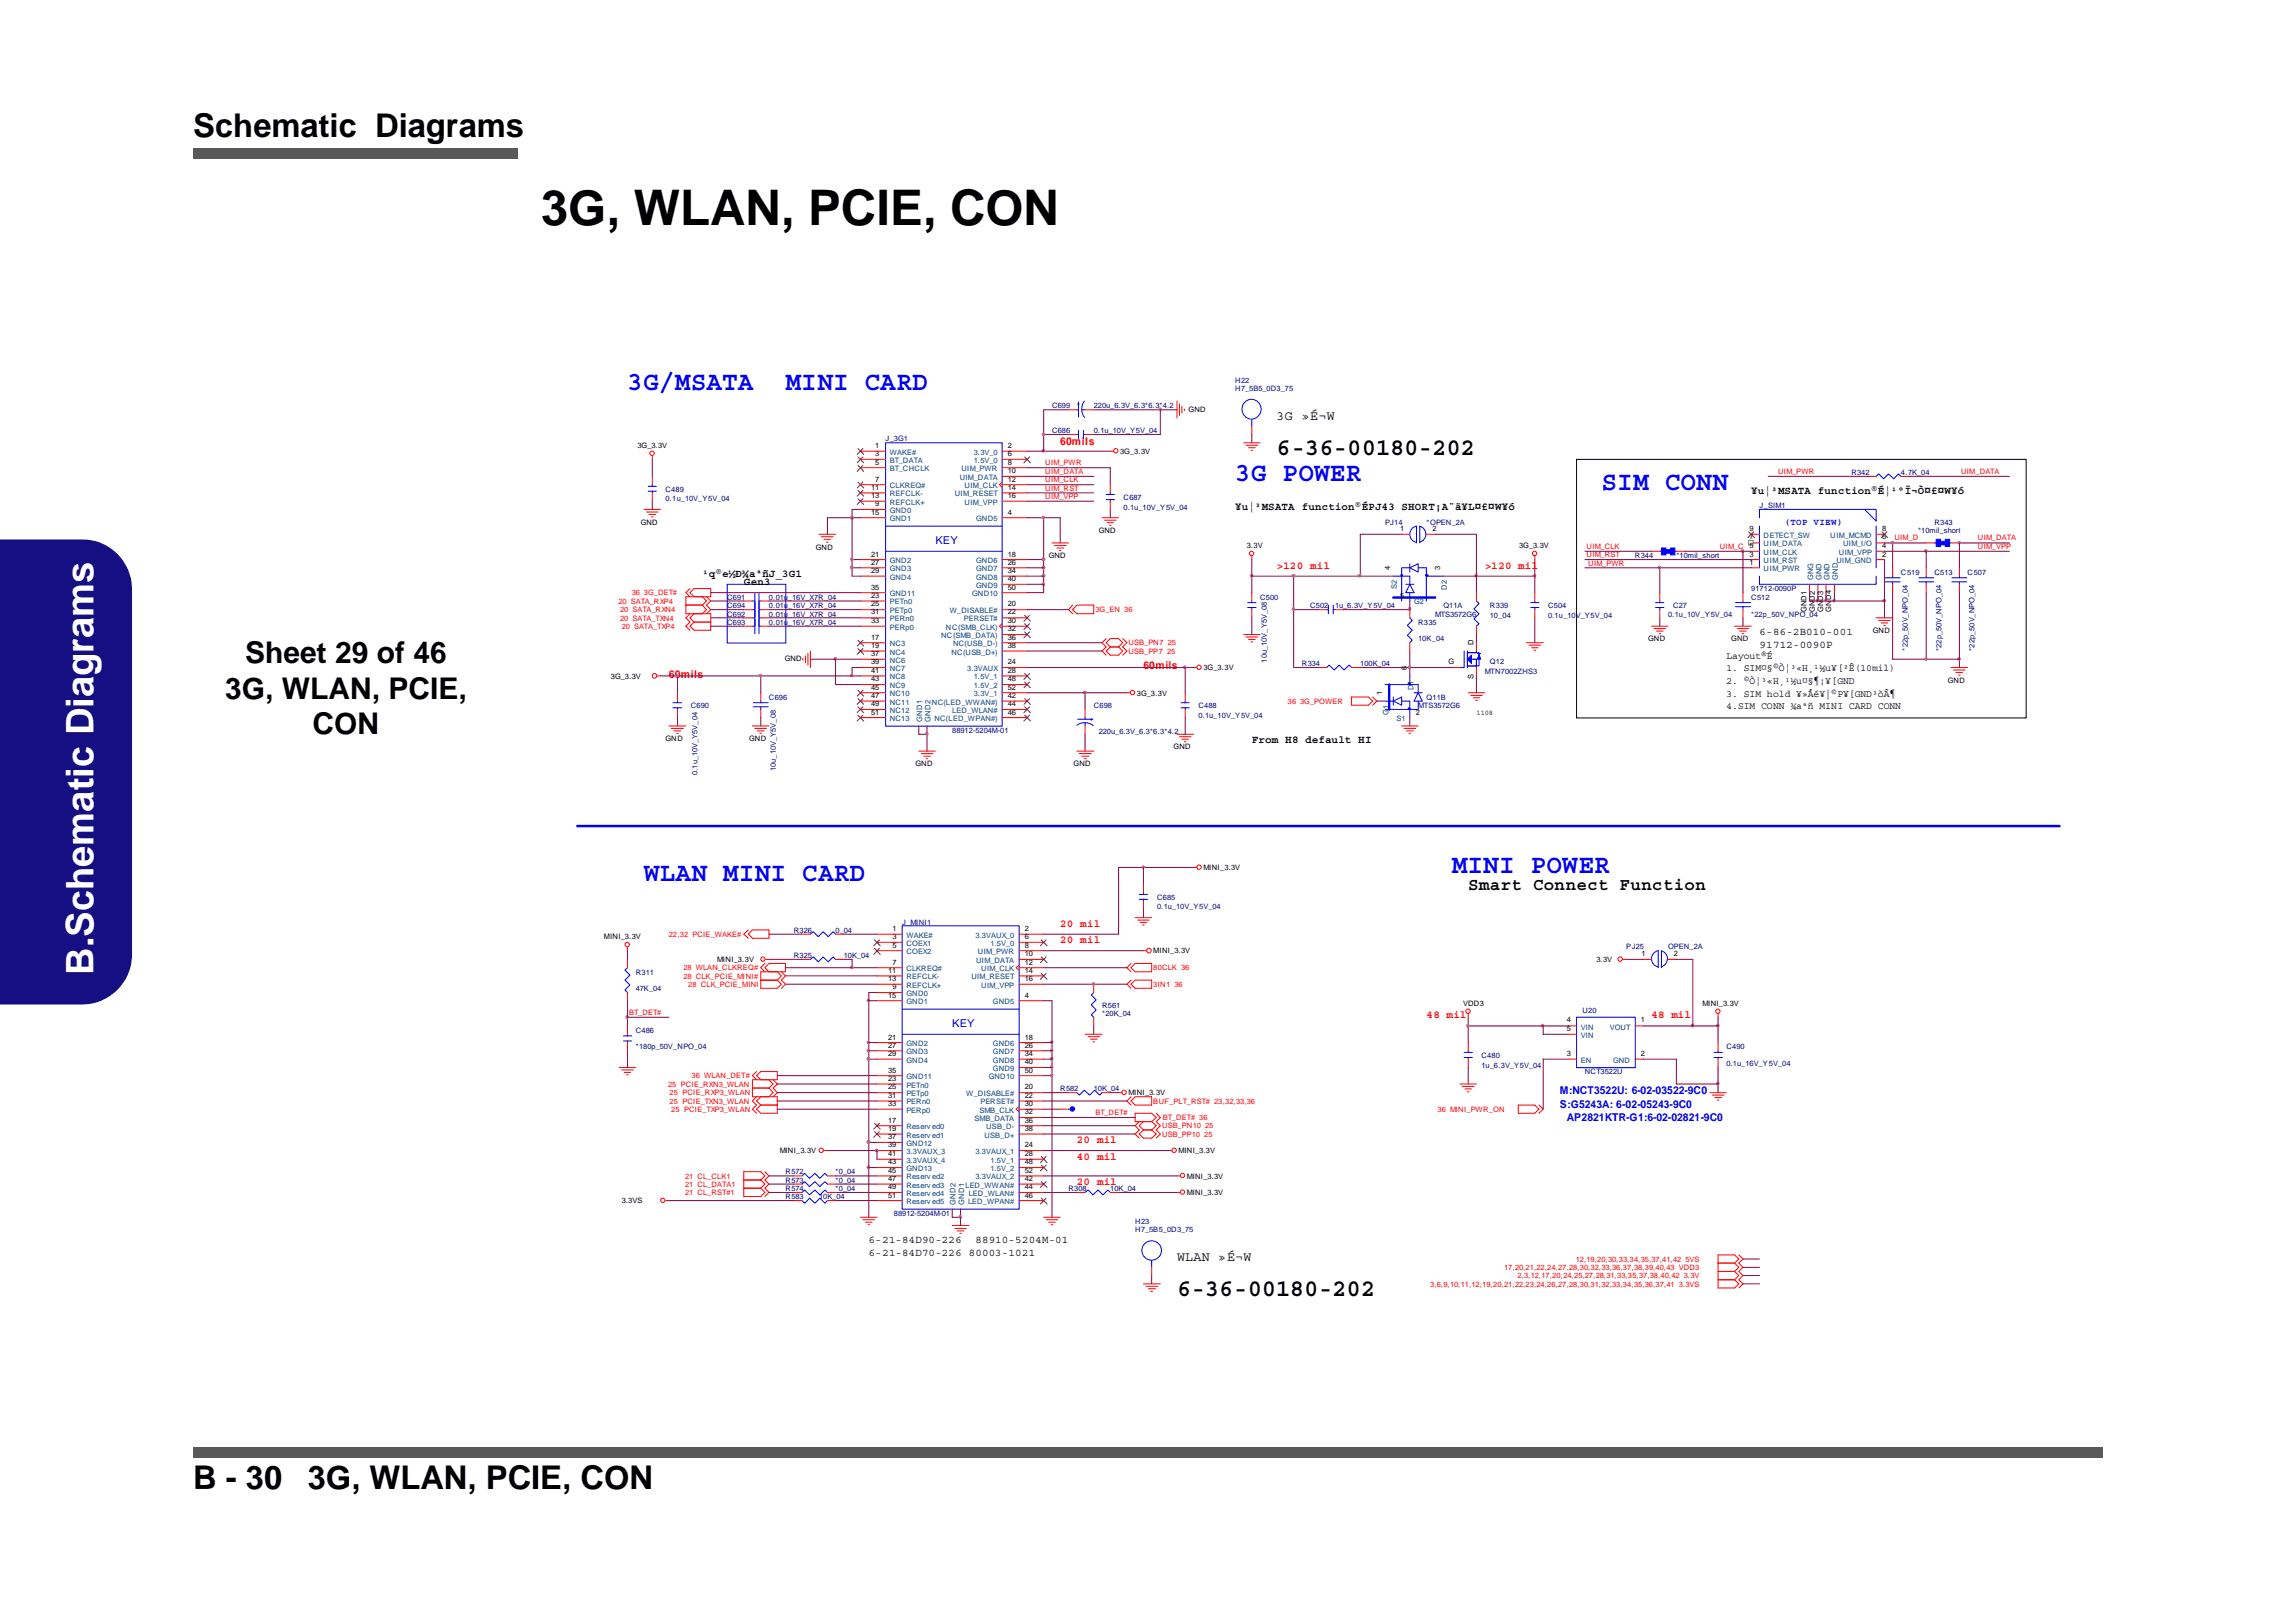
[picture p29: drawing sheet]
<svg xmlns="http://www.w3.org/2000/svg" width="297mm" height="210mm" viewBox="0 0 297 210" stroke-linecap="round" stroke-linejoin="round" font-family="sans-serif">
<defs><g id="words">
<text font-size="6.3" x="70" y="29.1">3G, WLAN, PCIE, CON</text>
<text font-size="4.9" fill="#fff" x="12.1" y="126.1" transform="rotate(-90 12.1 126.1)">B.Schematic Diagrams</text>
<g font-size="4.2">
<text x="25" y="17.7">Schematic Diagrams</text>
<text x="25" y="192.7">B - 30</text>
<text x="39.8" y="192.7">3G, WLAN, PCIE, CON</text>
</g>
<g font-size="3.9">
<text x="31.7" y="85.9">Sheet 29 of 46</text>
<text x="29.1" y="90.5">3G, WLAN, PCIE,</text>
<text x="40.4" y="95">CON</text>
</g>
<g font-size="3.4" fill="#00f">
<text x="81.2" y="50.4">3G/MSATA</text>
<text x="101.6" y="50.4">MINI CARD</text>
<text x="159.8" y="62.3">3G POWER</text>
<text x="207.2" y="63.4">SIM CONN</text>
<text x="187.8" y="113">MINI POWER</text>
<text x="83.3" y="114">WLAN MINI CARD</text>
</g>
<g font-size="3.1">
<text x="165.2" y="58.8">6-36-00180-202</text>
<text x="152.3" y="167.7">6-36-00180-202</text>
</g>
<text font-size="2.2" x="189.9" y="115.2">Smart Connect Function</text>
<g font-size="1.7">
<text x="165.2" y="54.4">3G »É¬W</text>
<text x="152.3" y="163.2">WLAN »É¬W</text>
</g>
<g font-size="1.4" fill="#f00">
<text x="137.2" y="57.5">60mils</text>
<text x="165.2" y="73.6">&gt;120 mil</text>
<text x="192.1" y="73.6">&gt;120 mil</text>
<text x="86.5" y="87.7">60mils</text>
<text x="147.9" y="86.6">60mils</text>
<text x="137.2" y="119.9">20 mil</text>
<text x="137.2" y="122.1">20 mil</text>
<text x="184.5" y="131.7">48 mil</text>
<text x="213.7" y="131.7">48 mil</text>
<text x="139.3" y="147.9">20 mil</text>
<text x="139.3" y="150.1">40 mil</text>
<text x="139.3" y="153.3">20 mil</text>
</g>
<g font-size="1.4">
<text x="226.6" y="63.9">¥u¦³MSATA function®É¦¹°Ï¬Ò¤£¤W¥ó</text>
<text x="159.8" y="66">¥u¦³MSATA function®ÉPJ43 SHORT¡A¨ä¥L¤£¤W¥ó</text>
<text x="90.9" y="74.6">¹q®e½Ð¾aªñJ_3G1</text>
<text x="96.2" y="75.7">Gen3</text>
<text x="227.6" y="82.2">6-86-2B010-001</text>
<text x="227.6" y="83.9">91712-0090P</text>
<text x="161.9" y="96.2">From H8 default HI</text>
<text x="112.4" y="160.8">6-21-84D90-226</text>
<text x="126.2" y="160.8">88910-5204M-01</text>
<text x="112.4" y="162.5">6-21-84D70-226 80003-1021</text>
</g>
<g font-size="1.4" fill="#00f">
<text x="121" y="70.4">KEY</text>
<text x="123.2" y="132.9">KEY</text>
<text x="201.8" y="141.6">M:NCT3522U: 6-02-03522-9C0</text>
<text x="201.8" y="143.3">S:G5243A: 6-02-05243-9C0</text>
<text x="202.7" y="145.1">AP2821KTR-G1:6-02-02821-9C0</text>
</g>
<g font-size="1.3">
<text x="223.4" y="85.3">Layout®É</text>
<text x="223.4" y="86.9">1. SIM¤§©Ò¦³«H¸¹½u¥[²Ê(10mil)</text>
<text x="223.4" y="88.5">2. ©Ò¦³«H¸¹½u¤§¶¡¥[GND</text>
<text x="223.4" y="90.2">3. SIM hold ¥»Åé¥|©P¥[GND³òÂ¶</text>
<text x="223.4" y="91.8">4.SIM CONN ¾aªñ MINI CARD CONN</text>
</g>
<text font-size="1.2" fill="#00f" x="230.9" y="68">(TOP VIEW)</text>
<g font-size="1" fill="#000080">
<text x="136.1" y="52.8">C699</text>
<text x="141.5" y="52.8">220u_6.3V_6.3*6.3*4.2</text>
<text x="159.8" y="49.6">H22</text>
<text x="159.8" y="50.6">H7_5B5_0D3_75</text>
<text x="114.6" y="57.1">J_3G1</text>
<text x="136.1" y="56.1">C686</text>
<text x="141.5" y="56.1">0.1u_10V_Y5V_04</text>
<text x="86.1" y="63.6">C489</text>
<text x="86.1" y="64.9">0.1u_10V_Y5V_04</text>
<text x="145.4" y="64.7">C687</text>
<text x="145.4" y="66">0.1u_10V_Y5V_04</text>
<text x="227.6" y="65.8">J_SIM1</text>
<text x="239.5" y="61.4">R342</text>
<text x="245.9" y="61.4">4.7K_04</text>
<text x="179.2" y="67.9">PJ14</text>
<text x="184.5" y="67.9">*OPEN_2A</text>
<text x="248.1" y="69">*10mil_short</text>
<text x="250.3" y="67.9">R343</text>
<text x="94.1" y="77.6">C691</text>
<text x="99.5" y="77.6">0.01u_16V_X7R_04</text>
<text x="163" y="77.6">C500</text>
<text x="211.5" y="72.2">R344</text>
<text x="216.9" y="72.2">*10mil_short</text>
<text x="226.6" y="76.5">91712-0090P</text>
<text x="226.6" y="77.6">C512</text>
<text x="245.9" y="74.4">C519</text>
<text x="250.3" y="74.4">C513</text>
<text x="254.6" y="74.4">C507</text>
<text x="94.1" y="80.8">C693</text>
<text x="94.1" y="78.7">C694</text>
<text x="94.1" y="79.8">C692</text>
<text x="99.5" y="80.8">0.01u_16V_X7R_04</text>
<text x="99.5" y="78.7">0.01u_16V_X7R_04</text>
<text x="99.5" y="79.8">0.01u_16V_X7R_04</text>
<text x="169.5" y="78.7">C502</text>
<text x="172.7" y="78.7">1u_6.3V_Y5V_04</text>
<text x="183.5" y="80.8">R335</text>
<text x="183.5" y="83">10K_04</text>
<text x="185.7" y="79.8">MTS3572G6</text>
<text x="186.7" y="78.7">Q11A</text>
<text x="192.7" y="78.7">R339</text>
<text x="192.7" y="80">10_04</text>
<text x="200.3" y="78.7">C504</text>
<text x="200.3" y="80">0.1u_10V_Y5V_04</text>
<text x="215.8" y="79.8">0.1u_10V_Y5V_04</text>
<text x="216.5" y="78.7">C27</text>
<text x="226.6" y="79.8">*22p_50V_NPO_04</text>
<text x="163.9" y="85.8" transform="rotate(-90 163.9 85.8)">10u_10V_Y5V_08</text>
<text x="168.4" y="86.2">R334</text>
<text x="176" y="86.2">100K_04</text>
<text x="192.1" y="87.3">MTN7002ZHS3</text>
<text x="192.7" y="86">Q12</text>
<text x="246.8" y="84.3" transform="rotate(-90 246.8 84.3)">*22p_50V_NPO_04</text>
<text x="251.2" y="84.3" transform="rotate(-90 251.2 84.3)">*22p_50V_NPO_04</text>
<text x="255.4" y="84.3" transform="rotate(-90 255.4 84.3)">*22p_50V_NPO_04</text>
<text x="89.4" y="91.6">C690</text>
<text x="99.5" y="90.5">C696</text>
<text x="123.2" y="94.8">88912-5204M-01</text>
<text x="141.5" y="91.6">C698</text>
<text x="142.2" y="95">220u_6.3V_6.3*6.3*4.2</text>
<text x="155" y="91.6">C488</text>
<text x="155" y="92.9">0.1u_10V_Y5V_04</text>
<text x="183.5" y="91.6">MTS3572G6</text>
<text x="184.5" y="90.5">Q11B</text>
<text x="90.3" y="100.3" transform="rotate(-90 90.3 100.3)">0.1u_10V_Y5V_04</text>
<text x="100.4" y="99.8" transform="rotate(-90 100.4 99.8)">10u_10V_Y5V_08</text>
<text x="116.7" y="119.6">J_MINI1</text>
<text x="149.7" y="116.4">C685</text>
<text x="149.7" y="117.7">0.1u_10V_Y5V_04</text>
<text x="102.7" y="123.9">R325</text>
<text x="102.7" y="120.7">R326</text>
<text x="108.1" y="120.7">0_04</text>
<text x="109.2" y="123.9">10K_04</text>
<text x="210.4" y="122.8">PJ25</text>
<text x="215.8" y="122.8">OPEN_2A</text>
<text x="82.3" y="126.1">R311</text>
<text x="82.3" y="128.3">47K_04</text>
<text x="142.6" y="130.4">R561</text>
<text x="142.6" y="131.5">*20K_04</text>
<text x="204.7" y="131">U20</text>
<text x="82.3" y="133.7">C486</text>
<text x="82.3" y="135.8">*180p_50V_NPO_04</text>
<text x="191.7" y="136.9">C480</text>
<text x="223.4" y="135.8">C490</text>
<text x="223.4" y="138">0.1u_16V_Y5V_04</text>
<text x="137.2" y="141.2">R582</text>
<text x="141.5" y="141.2">10K_04</text>
<text x="191.7" y="138.2">1u_6.3V_Y5V_04</text>
<text x="205" y="139">NCT3522U</text>
<text x="101.6" y="152">R572</text>
<text x="101.6" y="153.1">R573</text>
<text x="101.6" y="154.1">R574</text>
<text x="101.6" y="155.2">R583</text>
<text x="106" y="155.2">10K_04</text>
<text x="108.1" y="152">*0_04</text>
<text x="108.1" y="153.1">*0_04</text>
<text x="108.1" y="154.1">*0_04</text>
<text x="138.2" y="154.1">R308</text>
<text x="143.6" y="154.1">10K_04</text>
<text x="115.7" y="157.3">88912-5204M-01</text>
<text x="146.9" y="158.4">H23</text>
<text x="146.9" y="159.5">H7_5B5_0D3_75</text>
</g>
<g font-size="1">
<text x="153.8" y="53.3">GND</text>
<text x="82.5" y="58">3G_3.3V</text>
<text x="113.2" y="59.1">3</text>
<text x="113.2" y="58">1</text>
<text x="130.4" y="58">2</text>
<text x="130.4" y="59.1">6</text>
<text x="144.9" y="58.7">3G_3.3V</text>
<text x="112.7" y="63.4">11</text>
<text x="112.7" y="64.5">13</text>
<text x="113.2" y="60.1">5</text>
<text x="113.2" y="62.3">7</text>
<text x="113.2" y="65.5">9</text>
<text x="130.4" y="64.5">16</text>
<text x="130.4" y="62.3">12</text>
<text x="130.4" y="61.2">10</text>
<text x="130.4" y="60.1">8</text>
<text x="130.4" y="63.4">14</text>
<text x="82.9" y="67.9">GND</text>
<text x="105.5" y="71.1">GND</text>
<text x="112.7" y="66.6">15</text>
<text x="130.4" y="66.6">4</text>
<text x="142.2" y="69">GND</text>
<text x="161.3" y="70.9">3.3V</text>
<text x="181.1" y="68.8">1</text>
<text x="185.3" y="68.8">2</text>
<text x="196.5" y="70.9">3G_3.3V</text>
<text x="226.4" y="69.8">7</text>
<text x="226.4" y="70.9">5</text>
<text x="226.4" y="68.8">9</text>
<text x="243.5" y="70.9">4</text>
<text x="243.5" y="69.8">6</text>
<text x="243.5" y="68.8">8</text>
<text x="112.7" y="77.4">23</text>
<text x="112.7" y="72">21</text>
<text x="112.7" y="73.1">27</text>
<text x="112.7" y="74.2">29</text>
<text x="112.7" y="76.3">35</text>
<text x="130.4" y="72">18</text>
<text x="130.4" y="73.1">26</text>
<text x="130.4" y="74.2">34</text>
<text x="130.4" y="75.2">40</text>
<text x="130.4" y="76.3">50</text>
<text x="135.7" y="72.2">GND</text>
<text x="179.9" y="73.8" transform="rotate(-90 179.9 73.8)">4</text>
<text x="181.1" y="77.4">5</text>
<text x="186.3" y="73.8" transform="rotate(-90 186.3 73.8)">3</text>
<text x="226.4" y="73.1">1</text>
<text x="226.4" y="72">3</text>
<text x="243.5" y="72">2</text>
<text x="112.7" y="78.5">25</text>
<text x="112.7" y="79.5">31</text>
<text x="112.7" y="80.6">33</text>
<text x="112.7" y="82.8">17</text>
<text x="112.7" y="83.8">19</text>
<text x="130.4" y="82.8">36</text>
<text x="130.4" y="79.5">22</text>
<text x="130.4" y="81.7">32</text>
<text x="130.4" y="78.5">20</text>
<text x="130.4" y="80.6">30</text>
<text x="130.4" y="83.8">38</text>
<text x="190.6" y="83.5" transform="rotate(-90 190.6 83.5)">D</text>
<text x="213.2" y="83">GND</text>
<text x="224" y="83">GND</text>
<text x="233.7" y="79.2" transform="rotate(-90 233.7 79.2)">GND1</text>
<text x="234.8" y="79.2" transform="rotate(-90 234.8 79.2)">GND2</text>
<text x="235.9" y="79.2" transform="rotate(-90 235.9 79.2)">GND3</text>
<text x="236.9" y="79.2" transform="rotate(-90 236.9 79.2)">GND4</text>
<text x="242.3" y="81.9">GND</text>
<text x="79" y="87.8">3G_3.3V</text>
<text x="101.5" y="85.6">GND</text>
<text x="112.7" y="84.9">37</text>
<text x="112.7" y="86">39</text>
<text x="112.7" y="87.1">41</text>
<text x="112.7" y="88.1">43</text>
<text x="112.7" y="89.3">45</text>
<text x="130.4" y="87.1">28</text>
<text x="130.4" y="88.1">48</text>
<text x="130.4" y="89.3">52</text>
<text x="130.4" y="86">24</text>
<text x="155.7" y="86.7">3G_3.3V</text>
<text x="178.8" y="90" transform="rotate(-90 178.8 90)">1</text>
<text x="182" y="86.7" transform="rotate(-90 182 86.7)">6</text>
<text x="187.4" y="86">G</text>
<text x="190.6" y="87.8" transform="rotate(-90 190.6 87.8)">S</text>
<text x="252" y="88.4">GND</text>
<text x="86.1" y="95.9">GND</text>
<text x="96.9" y="95.9">GND</text>
<text x="112.7" y="90.3">47</text>
<text x="112.7" y="91.4">49</text>
<text x="112.7" y="92.5">51</text>
<text x="130.4" y="90.3">42</text>
<text x="130.4" y="92.5">46</text>
<text x="130.4" y="91.4">44</text>
<text x="147.1" y="90">3G_3.3V</text>
<text x="183.2" y="92.5">2</text>
<text x="191" y="92.6">1108</text>
<text x="118.4" y="99.2">GND</text>
<text x="138.9" y="99.2">GND</text>
<text x="151.8" y="97">GND</text>
<text x="155.7" y="112.6">MINI_3.3V</text>
<text x="78.1" y="121.6">MINI_3.3V</text>
<text x="92.8" y="124.5">MINI_3.3V</text>
<text x="114.9" y="125.9">11</text>
<text x="115.4" y="121.6">3</text>
<text x="115.4" y="122.6">5</text>
<text x="115.4" y="124.8">7</text>
<text x="115.4" y="120.5">1</text>
<text x="132.6" y="120.5">2</text>
<text x="132.6" y="123.7">10</text>
<text x="132.6" y="122.6">8</text>
<text x="132.6" y="125.9">14</text>
<text x="132.6" y="121.6">6</text>
<text x="132.6" y="124.8">12</text>
<text x="149.2" y="123.4">MINI_3.3V</text>
<text x="206.5" y="124.5">3.3V</text>
<text x="212.4" y="123.7">1</text>
<text x="216.6" y="123.7">2</text>
<text x="114.9" y="127">13</text>
<text x="114.9" y="129.1">15</text>
<text x="115.4" y="128">9</text>
<text x="132.6" y="127">16</text>
<text x="132.6" y="129.1">4</text>
<text x="189.3" y="130.2">VDD3</text>
<text x="220.2" y="130.2">MINI_3.3V</text>
<text x="114.9" y="134.5">21</text>
<text x="114.9" y="135.6">27</text>
<text x="114.9" y="136.7">29</text>
<text x="132.6" y="134.5">18</text>
<text x="132.6" y="135.6">26</text>
<text x="132.6" y="136.7">34</text>
<text x="132.6" y="137.7">40</text>
<text x="202.7" y="132.3">4</text>
<text x="202.7" y="133.4">5</text>
<text x="202.7" y="136.7">3</text>
<text x="212.3" y="136.7">2</text>
<text x="212.3" y="132.3">1</text>
<text x="114.9" y="139.9">23</text>
<text x="114.9" y="141">25</text>
<text x="114.9" y="142.1">31</text>
<text x="114.9" y="143.1">33</text>
<text x="114.9" y="138.8">35</text>
<text x="132.6" y="141">20</text>
<text x="132.6" y="138.8">50</text>
<text x="132.6" y="143.1">30</text>
<text x="132.6" y="142.1">22</text>
<text x="146" y="141.7">MINI_3.3V</text>
<text x="100.9" y="149.1">MINI_3.3V</text>
<text x="114.9" y="145.3">17</text>
<text x="114.9" y="146.4">19</text>
<text x="114.9" y="147.4">37</text>
<text x="114.9" y="148.5">39</text>
<text x="114.9" y="149.6">41</text>
<text x="132.6" y="148.5">24</text>
<text x="132.6" y="145.3">36</text>
<text x="132.6" y="149.6">28</text>
<text x="132.6" y="146.4">38</text>
<text x="132.6" y="144.2">32</text>
<text x="152.5" y="149.3">MINI_3.3V</text>
<text x="80.4" y="155.6">3.3VS</text>
<text x="114.9" y="150.7">43</text>
<text x="114.9" y="151.8">45</text>
<text x="114.9" y="152.8">47</text>
<text x="114.9" y="153.9">49</text>
<text x="114.9" y="155">51</text>
<text x="132.6" y="151.8">52</text>
<text x="132.6" y="152.8">42</text>
<text x="132.6" y="155">46</text>
<text x="132.6" y="153.9">44</text>
<text x="132.6" y="150.7">48</text>
<text x="153.5" y="154.7">MINI_3.3V</text>
<text x="153.5" y="152.5">MINI_3.3V</text>
</g>
<g font-size="1" fill="#004080">
<text x="115.1" y="59.9">BT_DATA</text>
<text x="115.1" y="58.8">WAKE#</text>
<text x="126" y="58.8">3.3V_0</text>
<text x="126" y="59.9">1.5V_0</text>
<text x="115.1" y="61">BT_CHCLK</text>
<text x="115.1" y="63.2">CLKREQ#</text>
<text x="115.1" y="64.2">REFCLK-</text>
<text x="115.1" y="65.3">REFCLK+</text>
<text x="123.5" y="64.2">UIM_RESET</text>
<text x="124.2" y="62.1">UIM_DATA</text>
<text x="124.4" y="61">UIM_PWR</text>
<text x="124.8" y="65.3">UIM_VPP</text>
<text x="124.8" y="63.2">UIM_CLK</text>
<text x="115.1" y="66.4">GND0</text>
<text x="115.1" y="67.5">GND1</text>
<text x="126.3" y="67.5">GND5</text>
<text x="228.2" y="70.7">UIM_DATA</text>
<text x="228.2" y="71.8">UIM_CLK</text>
<text x="228.2" y="69.6">DETECT_SW</text>
<text x="236.8" y="69.6">UIM_MCMD</text>
<text x="237.9" y="71.8">UIM_VPP</text>
<text x="238.4" y="70.7">UIM_I/O</text>
<text x="115.1" y="72.9">GND2</text>
<text x="115.1" y="73.9">GND3</text>
<text x="115.1" y="75">GND4</text>
<text x="115.1" y="77.2">GND11</text>
<text x="125.8" y="77.2">GND10</text>
<text x="126.3" y="72.9">GND6</text>
<text x="126.3" y="73.9">GND7</text>
<text x="126.3" y="75">GND8</text>
<text x="126.3" y="76.1">GND9</text>
<text x="180.7" y="76.3" transform="rotate(-90 180.7 76.3)">S2</text>
<text x="187.2" y="76.4" transform="rotate(-90 187.2 76.4)">D2</text>
<text x="228.2" y="73.9">UIM_PWR</text>
<text x="228.2" y="72.9">UIM_RST</text>
<text x="234.6" y="75.1" transform="rotate(-90 234.6 75.1)">GNG</text>
<text x="235.6" y="75.1" transform="rotate(-90 235.6 75.1)">GND</text>
<text x="236.7" y="75.1" transform="rotate(-90 236.7 75.1)">GND</text>
<text x="237.6" y="72.9">UIM_GND</text>
<text x="237.8" y="75.1" transform="rotate(-90 237.8 75.1)">GND</text>
<text x="115.1" y="78.2">PETn0</text>
<text x="115.1" y="79.3">PETp0</text>
<text x="115.1" y="80.4">PERn0</text>
<text x="115.1" y="81.5">PERp0</text>
<text x="115.1" y="83.6">NC3</text>
<text x="121.8" y="82.6">NC(SMB_DATA)</text>
<text x="122.4" y="81.5">NC(SMB_CLK)</text>
<text x="122.9" y="79.3">W_DISABLE#</text>
<text x="123.3" y="83.6">NC(USB_D-)</text>
<text x="124.7" y="80.4">PERSET#</text>
<text x="182.9" y="78.2">G2</text>
<text x="115.1" y="84.7">NC4</text>
<text x="115.1" y="85.8">NC6</text>
<text x="115.1" y="86.9">NC7</text>
<text x="115.1" y="87.9">NC8</text>
<text x="115.1" y="89.1">NC9</text>
<text x="123.1" y="84.7">NC(USB_D+)</text>
<text x="125.1" y="86.9">3.3VAUX</text>
<text x="126" y="87.9">1.5V_1</text>
<text x="126" y="89.1">1.5V_2</text>
<text x="182.9" y="89.3" transform="rotate(-90 182.9 89.3)">D1</text>
<text x="115.1" y="90.1">NC10</text>
<text x="115.1" y="91.2">NC11</text>
<text x="115.1" y="92.3">NC12</text>
<text x="115.1" y="93.3">NC13</text>
<text x="119.3" y="93.4" transform="rotate(-90 119.3 93.4)">GND1</text>
<text x="120.4" y="93.4" transform="rotate(-90 120.4 93.4)">GND2</text>
<text x="120.6" y="91.2">NC(LED_WWAN#)</text>
<text x="120.9" y="93.3">NC(LED_WPAN#)</text>
<text x="123.2" y="92.3">LED_WLAN#</text>
<text x="126" y="90.1">3.3V_1</text>
<text x="179.6" y="92.5" transform="rotate(-90 179.6 92.5)">G1</text>
<text x="180.7" y="93.3">S1</text>
<text x="117.3" y="122.4">COEX1</text>
<text x="117.3" y="123.5">COEX2</text>
<text x="117.3" y="125.7">CLKREQ#</text>
<text x="117.3" y="121.3">WAKE#</text>
<text x="126.2" y="121.3">3.3VAUX_0</text>
<text x="126.3" y="124.6">UIM_DATA</text>
<text x="126.5" y="123.5">UIM_PWR</text>
<text x="126.9" y="125.7">UIM_CLK</text>
<text x="128.1" y="122.4">1.5V_0</text>
<text x="117.3" y="128.9">GND0</text>
<text x="117.3" y="126.8">REFCLK-</text>
<text x="117.3" y="127.8">REFCLK+</text>
<text x="117.3" y="130">GND1</text>
<text x="125.7" y="126.8">UIM_RESET</text>
<text x="126.9" y="127.8">UIM_VPP</text>
<text x="128.4" y="130">GND5</text>
<text x="117.3" y="135.4">GND2</text>
<text x="117.3" y="136.4">GND3</text>
<text x="117.3" y="137.5">GND4</text>
<text x="128.4" y="135.4">GND6</text>
<text x="128.4" y="136.4">GND7</text>
<text x="128.4" y="137.5">GND8</text>
<text x="204.5" y="133.2">VIN</text>
<text x="204.5" y="134.3">VIN</text>
<text x="204.5" y="137.5">EN</text>
<text x="208.3" y="133.2">VOUT</text>
<text x="208.7" y="137.5">GND</text>
<text x="117.3" y="140.7">PETn0</text>
<text x="117.3" y="141.8">PETp0</text>
<text x="117.3" y="142.9">PERn0</text>
<text x="117.3" y="139.7">GND11</text>
<text x="125" y="141.8">W_DISABLE#</text>
<text x="126.8" y="142.9">PERSET#</text>
<text x="127.9" y="139.7">GND10</text>
<text x="128.4" y="138.6">GND9</text>
<text x="117.3" y="144">PERp0</text>
<text x="117.3" y="146.1">Reserv ed0</text>
<text x="117.3" y="147.2">Reserv ed1</text>
<text x="117.3" y="148.3">GND12</text>
<text x="117.3" y="149.4">3.3VAUX_3</text>
<text x="126.1" y="145.1">SMB_DATA</text>
<text x="126.2" y="149.4">3.3VAUX_1</text>
<text x="126.7" y="144">SMB_CLK</text>
<text x="127.4" y="147.2">USB_D+</text>
<text x="127.6" y="146.1">USB_D-</text>
<text x="117.3" y="150.4">3.3VAUX_4</text>
<text x="117.3" y="151.6">GND13</text>
<text x="117.3" y="152.6">Reserv ed2</text>
<text x="117.3" y="153.7">Reserv ed3</text>
<text x="117.3" y="154.8">Reserv ed4</text>
<text x="117.3" y="155.8">Reserv ed5</text>
<text x="123.6" y="155.9" transform="rotate(-90 123.6 155.9)">GND2</text>
<text x="124.7" y="155.9" transform="rotate(-90 124.7 155.9)">GND1</text>
<text x="124.9" y="153.7">LED_WWAN#</text>
<text x="125.2" y="155.8">LED_WPAN#</text>
<text x="125.3" y="154.8">LED_WLAN#</text>
<text x="126.2" y="152.6">3.3VAUX_2</text>
<text x="128.1" y="150.4">1.5V_1</text>
<text x="128.1" y="151.6">1.5V_2</text>
</g>
<g font-size="1" fill="#f00">
<text x="135.2" y="61.3">UIM_DATA</text>
<text x="135.2" y="60.2">UIM_PWR</text>
<text x="135.2" y="64.6">UIM_VPP</text>
<text x="135.2" y="62.4">UIM_CLK</text>
<text x="135.2" y="63.5">UIM_RST</text>
<text x="230" y="61.3">UIM_PWR</text>
<text x="253.7" y="61.3">UIM_DATA</text>
<text x="205.3" y="71">UIM_CLK</text>
<text x="222.5" y="71">UIM_C</text>
<text x="245.1" y="69.9">UIM_D</text>
<text x="255.9" y="71">UIM_VPP</text>
<text x="255.9" y="69.9">UIM_DATA</text>
<text x="81.7" y="77.1">36</text>
<text x="83.3" y="77.1">3G_DET#</text>
<text x="205.3" y="72.1">UIM_RST</text>
<text x="205.5" y="73.2">UIM_PWR</text>
<text x="80" y="78.1">20 SATA_RXP4</text>
<text x="80.2" y="80.3">20 SATA_TXN4</text>
<text x="80.2" y="79.2">20 SATA_RXN4</text>
<text x="80.4" y="81.4">20 SATA_TXP4</text>
<text x="141.7" y="79.2">3G_EN 36</text>
<text x="146" y="83.5">USB_PN7 25</text>
<text x="146" y="84.6">USB_PP7 25</text>
<text x="166.6" y="91.1">36</text>
<text x="168.2" y="91.1">3G_POWER</text>
<text x="86.5" y="121.2">22,32 PCIE_WAKE#</text>
<text x="88.4" y="125.6">28 WLAN_CLKREQ#</text>
<text x="149.2" y="125.6">80CLK 36</text>
<text x="81.4" y="131.4">BT_DET#</text>
<text x="88.4" y="126.6">28 CLK_PCIE_MINI#</text>
<text x="89" y="127.7">28 CLK_PCIE_MINI</text>
<text x="149.2" y="127.7">3IN1 36</text>
<text x="86.4" y="140.6">25 PCIE_RXN3_WLAN</text>
<text x="86.6" y="142.8">25 PCIE_TXN3_WLAN</text>
<text x="86.6" y="141.7">25 PCIE_RXP3_WLAN</text>
<text x="86.8" y="143.9">25 PCIE_TXP3_WLAN</text>
<text x="89.5" y="139.6">36 WLAN_DET#</text>
<text x="149.2" y="142.8">BUF_PLT_RST# 23,32,33,36</text>
<text x="186" y="143.9">36 MINI_PWR_ON</text>
<text x="141.7" y="144.3">BT_DET#</text>
<text x="150.3" y="146">USB_PN10 25</text>
<text x="150.3" y="147.1">USB_PP10 25</text>
<text x="150.5" y="145">BT_DET# 36</text>
<text x="88.6" y="154.7">21 CL_RST#1</text>
<text x="88.6" y="152.5">21 CL_CLK1</text>
<text x="88.6" y="153.6">21 CL_DATA1</text>
<text x="185" y="166.5">3,6,9,10,11,12,19,20,21,22,23,24,26,27,28,30,31,32,33,34,35,36,37,41</text>
<text x="194.6" y="164.3">17,20,21,22,24,27,28,30,32,33,36,37,38,39,40,43 VDD3</text>
<text x="196.3" y="165.4">2,3,12,17,20,24,25,27,28,31,33,35,37,38,40,42</text>
<text x="203.9" y="163.3">12,19,20,30,33,34,35,37,41,42</text>
<text x="217.2" y="166.5">3.3VS</text>
<text x="217.8" y="165.4">3.3V</text>
<text x="218.1" y="163.3">5VS</text>
</g>
<g font-size=".9" fill="#00f">
<text x="139.7" y="52.5" transform="rotate(-90 139.7 52.5)">+</text>
<text x="141" y="93.3">+</text>
</g>
</g></defs>
<g fill="#595959">
<path d="M25 19.2h42v1.4h-42z"/>
<path d="M25 187.2h247v1.4h-247z"/>
</g>
<path d="M0 69.9h10.6a6.4 6.4 0 0 1 6.4 6.4v47.3a6.4 6.4 0 0 1-6.4 6.3h-10.6z" fill-rule="evenodd" fill="#140f83"/>
<g fill="#140f83">
<path d="M16.2 73.3l.1-.1 .5 1.1 .2 .6 .1 1.3v47.4a6.5 6.5 0 0 1-6.4 6.4h-10.7v-6.4v6.2h10.6l1.3-.1 1.8-.7 1.4-1 1.1-1.5 .4-1.1 .2-.6 .1-1.2v-47.3l-.1-1.3z"/>
<path d="M0 69.8h10.6a6.4 6.4 0 0 1 5.7 3.4l-.1 .1-1.1-1.5-1-.8-1-.5-1.2-.4-1.3-.1h-10.6v53.6z"/>
</g>
<path d="M74.3 47.6h192.9v121.3h-192.9z" fill="#fff"/>
<g fill="none" stroke="#800040" stroke-width=".13">
<path d="M135 58.4h8.6M135 72.4v4.3M181.3 69.1h-5.3v5.5h-8.6M185.7 69.1h5.3v5.5M186.7 74.6h4.3M191 74.6h7.6M198.6 74.6v2.1M198.6 72.4v2.2M87.7 92.9v1M140.4 89.6v2.2M182.4 84.3v2.1M144.7 112.3h3.2"/>
<path d="M100.6 142.5h12.9"/>
</g>
<g fill="#f0f" stroke="#f0f" stroke-width=".13">
<path d="M198.4 74.4h.3v.2h-.3z" fill-rule="evenodd"/>
<path d="M190.8 74.4h.3v.2h-.3z" fill-rule="evenodd"/>
<path d="M134.9 58.2h.2v.3h-.2z" fill-rule="evenodd"/>
<path d="M134.9 74.4h.2v.2h-.2z" fill-rule="evenodd"/>
<path d="M134.9 73.3h.2v.3h-.2z" fill-rule="evenodd"/>
<path d="M134.9 75.4h.2v.3h-.2z" fill-rule="evenodd"/>
<path d="M134.9 74.4h.2v.2h-.2z" fill-rule="evenodd"/>
<path d="M134.9 73.3h.2v.3h-.2z" fill-rule="evenodd"/>
<path d="M134.9 72.3h.2v.2h-.2z" fill-rule="evenodd"/>
</g>
<g fill="none" stroke="#00f" stroke-width=".13">
<path d="M161.9 54.3v.9M171.6 78.9h.3v.5M171.9 78.3v.6M172.5 78.9v.5M172.5 78.3v.6M172.5 78.9h.2M183.2 70.2a1.07 1.07 0 0 1-.8-1.1 1.07 1.07 0 0 1 .9-1v2.2M183.7 68.1a1.05 1.05 0 0 1 .8 1 1.05 1.05 0 0 1-.9 1.1M183.7 68.1v2.2M227.6 74.6v1h15.1v-1M227.6 68.1v5.4M241.2 65.9l1.5 1.5v-1.5h-15.1v1.1"/>
<path d="M242.7 68.1v5.4M87.1 91.6h.6M87.7 91.6h.5M87.7 90.9h.5M87.7 91.6v.2M87.7 90.7v.2h-.6M97.3 81h.4M97.7 80.1v1.9M98.2 80.1v1.9M98.2 81h.2M147.4 116.4h.5M147.9 116.4v.2"/>
<path d="M147.9 115.5v.2h-.5M147.9 116.4h.6M147.9 115.7h.6M81.2 125.2l-.3 .3 .6 .7-.6 .6 .6 .7-.6 .6 .3 .3M104.8 124.2l.4-.4 .7 .7 .6-.7 .6 .7 .7-.7 .3 .4M189.4 136.2h.5M189.4 136.9h.5M189.9 136v.2M189.9 136.2h.6M190.5 136.9h-.6v.2"/>
<circle cx="161.9" cy="52.9" r="1.26"/>
</g>
<g fill="none" stroke="#f00" stroke-width=".13">
<path d="M161.9 55.2v1M170.6 78.9h1M172.7 78.9h1.1M181.3 69.1h1.1M184.5 69.1h1.2M226.6 70.3h1M87.7 91.8v1.1M87.7 89.6v1.1M96.2 81h1.1M98.4 81h1.1M147.9 116.6v1.1M147.9 114.5v1"/>
<path d="M81.2 124.2v1M81.2 128.4v1.1M103.8 124.2h1M108.1 124.2h1.1M189.9 134.9v1.1M189.9 137.1v1"/>
</g>
<path d="M204 59.4h58.1v33.5h-58.1z" fill="none" stroke="#000" stroke-width=".13"/>
<path d="M226.2 69.9h.6v.6h-.6z" fill-rule="evenodd" fill="#fff" stroke="#808080" stroke-width=".13"/>
<g fill="none" stroke="#f00" stroke-width=".13">
<path d="M84.4 59v.4M111.3 59.4h3.3M111.3 58.4h3.3M129.6 58.4h3.3M129.6 59.4h3.3M138.2 53h1.1M138.2 56.2h1.1M140.4 53h1.1M140.4 56.2h1.1M143.6 58.4h.5M152.3 51.9v2.2M152.6 52.3v1.5"/>
<path d="M152.9 52.6v.9M153.2 52.9v.2M160.9 57.3h2.1M161.2 57.6h1.5M161.5 57.9h.9M161.8 58.3h.3M83.3 65.9h2.2M83.7 66.3h1.4M84 66.6h.8M84.3 66.9h.2M84.4 63.8v1.1M84.4 61.6v1.1"/>
<path d="M88.7 78.3v-1.1h2.2l.5 .6-.5 .5M88.7 78.3h2.2M88.7 78.3v1.1h2.2l.5-.5-.5-.6M89.3 76.2l-.6 .5 .6 .5M89.3 76.7l.5-.5h2.1v1h-2.1zM89.3 79.4l-.6 .6 .6 .5-.6 .5 .6 .6M89.3 80l.5-.6h2.1v1.1h-2.1zM91.4 77.2l.5 .6-.5 .5 .5 .6-.5 .5M96.2 78.9h1.1M96.2 77.8h1.1M96.2 80h1.1M98.4 78.9h1.1"/>
<path d="M98.4 77.8h1.1M98.4 80h1.1M106 69.1h2.1M106.3 69.5h1.5M106.6 69.8h.9M106.9 70.2h.2M111.3 60.5h3.3M111.3 62.7h3.3M111.3 65.9h3.3M111.3 63.8h3.3M111.3 64.9h3.3M111.3 67h3.3"/>
<path d="M111.3 77.8h3.3M111.3 78.9h3.3M111.3 72.4h3.3M111.3 73.5h3.3M111.3 80h3.3M111.3 74.6h3.3M111.3 76.7h3.3M129.6 78.9h3.3M129.6 72.4h3.3M129.6 64.9h3.3M129.6 63.8h3.3M129.6 62.4l-.3 .3 .3 .3"/>
<path d="M129.6 62.7h3.3M129.6 61.6h3.3M129.6 60.5h3.3M129.6 67h3.3M129.6 80h3.3M129.6 73.5h3.3M129.6 74.6h3.3M129.6 75.6h3.3M129.6 76.7h3.3M136.1 70.3h2.1M136.4 70.6h1.5M136.7 70.9h.9"/>
<path d="M137.1 71.2h.2M138.8 78.3l-.6 .6 .6 .5M139.3 78.3h2.2v1.1h-2.2l-.5-.5zM142.6 67h2.1M142.9 67.3h1.5M143.2 67.6h.9M143.5 68h.2M143.6 64.9v1M143.6 62.7v1.1M161.9 76.7v1.1M161.9 78.9v1.1M161.9 72v.4"/>
<path d="M180.3 74.6h.1M182.4 78.9v1.1M182.4 77.8h.1M186.7 74.6h.1M191 76.7v1.1M198.6 72v.4M198.6 78.9v1.1M198.6 76.7v1.1M213.7 71.3h1M214.7 78.9v1.1M214.7 76.7v1.1M216.9 71.3h1"/>
<path d="M225.5 76.7v1.1M225.5 78.9v1.1M226.6 73.5h1M226.6 72.4h1M226.6 71.3h1M226.6 69.1h1M234.1 75.6v1.1M235.2 75.6v1.1M236.2 75.6v1.1M237.3 75.6v1.1M241.7 61.6h1M242.7 71.3h1.1"/>
<path d="M242.7 72.4h1.1M242.7 70.3h1.1M242.7 69.1h1.1M242.7 80h2.2M244.9 73.5v1.1M244.9 75.6v1.1M245.9 61.6h1.2M249.2 70.3h1.1M249.2 73.5v1.1M249.2 75.6v1.1M252.4 70.3h1.1M253.5 73.5v1.1"/>
<path d="M253.5 75.6v1.1M85 87.5h.5M86.5 93.9h2.2M86.8 94.3h1.6M87.2 94.6h.9M87.5 94.9h.3M89.3 81l.5-.5h2.1v1.1h-2.1zM97.3 93.9h2.2M97.7 94.3h1.5M98 94.6h.8M98.3 94.9h.2M98.4 89.6v1.1"/>
<path d="M98.4 91.8v1.1M103.9 85.2v.2M104.2 84.9v.9M104.5 84.6v1.5M104.8 84.3v2.1M111.3 81h3.3M111.3 83.2h3.3M111.3 84.3h3.3M111.3 85.3h3.3M111.3 86.4h3.3M111.3 87.5h3.3M111.3 88.6h3.3"/>
<path d="M111.3 89.6h3.3M111.3 90.7h3.3M111.3 91.8h3.3M111.3 92.9h3.3M118.9 93.9h.1M118.9 97.2h2.1M119.2 97.5h1.5M119.5 97.9h.9M119.8 98.2h.2M119.9 93.9h.1M129.6 91.8h3.3M129.6 90.7h3.3"/>
<path d="M129.6 86.4h3.3M129.6 87.5h3.3M129.6 80.7l-.3 .3 .3 .4M129.6 81h3.3M129.6 82.1h3.3M129.6 83.2h3.3M129.6 84.3h3.3M129.6 92.9h3.3M129.6 88.6h3.3M129.6 89.6h3.3M139.3 97.2h2.2M139.6 97.5h1.6"/>
<path d="M140 97.9h.9M140.3 98.2h.2M140.4 91.8v1.1M140.4 93.9v1.1M143.1 82.6l-.5 .6 .5 .5-.5 .6 .5 .5M143.6 83.7l-.5-.5 .5-.6h1.1l.5 .6-.5 .5M143.6 83.7h1.1M143.6 83.7l-.5 .6 .5 .5h1.1l.5-.5-.5-.6M145.2 82.6l.6 .6-.6 .5 .6 .6-.6 .5M145.8 89.6h.4M152.3 95h2.1M152.6 95.3h1.5"/>
<path d="M152.9 95.7h.9M153.2 96h.2M153.3 91.8v1.1M153.3 89.6v1.1M154.4 86.4h.4M160.9 82.1h2.1M161.2 82.4h1.5M161.5 82.7h.9M161.8 83.1h.3M170.6 86.4h1M174.9 86.4h1.1M174.9 90.2h2.1l.6 .5-.6 .6h-2.1z"/>
<path d="M177.6 90.2l.5 .5-.5 .6M179.2 90.7h.1M181.3 93.9h2.2M181.7 94.3h1.5M182 94.6h.8M182.3 94.9h.2M182.4 83.2v1.1M182.4 92.9h.1M182.4 87.5h.1M187.8 86.4h1.1M189.9 89.6h2.2M190.3 90h1.5"/>
<path d="M190.6 90.3h.9M190.9 90.6h.2M191 83.2v1.1M191 86.4v1.1M191 81v1.1M197.5 83.2h2.1M197.8 83.5h1.5M198.1 83.8h.9M198.5 84.1h.2M213.7 81h2.1M214 81.4h1.5M214.3 81.7h.9"/>
<path d="M214.6 82h.2M224.4 81h2.2M224.7 81.4h1.5M225.1 81.7h.8M225.4 82h.2M243.1 80.3h1.4M243.4 80.6h.8M243.7 80.9h.2M252.4 86.4h2.2M252.7 86.7h1.5M253 87h.9M253.4 87.4h.2"/>
<path d="M146.9 118.8h2.1M147.2 119.1h1.5M147.5 119.4h.9M147.8 119.7h.2M154.4 112.3h.4M80.1 138.1h2.2M80.4 138.5h1.5M80.8 138.8h.8M81.1 139.1h.2M81.2 132.8v1M81.2 134.9v1.1M81.2 122.6v.4"/>
<path d="M96.8 120.3l-.6 .6 .6 .5M97.3 120.3h2.2v1.1h-2.2l-.5-.5zM97.9 138.7l-.6 .5 .6 .5M97.9 139.2l.5-.5h2.2v1h-2.2zM98.4 126.8h2.2l.5 .6-.5 .5h-2.2zM98.4 125.8h2.2l.5 .5-.5 .5h-2.2zM99 124.7l-.6 .5 .6 .6M99.1 124.2h.4M99.5 124.7h2.1v1.1h-2.1l-.5-.6zM100 139.7l.6 .6-.6 .5 .6 .6-.6 .5M101.1 125.8l.5 .5-.5 .5 .5 .6-.5 .5M103.8 120.9h1"/>
<path d="M108.1 120.9h1.1M113.5 121.9h3.2M113.5 123h3.2M113.5 125.2h3.2M113.5 128.4h3.2M113.5 126.3h3.2M113.5 127.4h3.2M113.5 120.9h3.2M113.5 129.5h3.2M113.5 134.9h3.2M113.5 136h3.2M113.5 137.1h3.2"/>
<path d="M113.5 139.2h3.2M131.8 134.9h3.2M131.8 127.4h3.2M131.8 126.3h3.2M131.8 120.9h3.2M131.8 124.9l-.4 .3 .4 .3M131.8 125.2h3.2M131.8 124.2h3.2M131.8 123h3.2M131.8 121.9h3.2M131.8 129.5h3.2M131.8 136h3.2"/>
<path d="M131.8 137.1h3.2M131.8 138.1h3.2M131.8 139.2h3.2M140.4 133.8h2.2M140.8 134.2h1.5M141.1 134.5h.8M141.4 134.8h.2M141.5 127.4v1M141.5 131.6v1.2M146.3 124.7l-.5 .5 .5 .6M146.3 126.8l-.5 .6 .5 .5M146.9 124.7h2.1v1.1h-2.1l-.6-.6z"/>
<path d="M146.9 126.8h2.1v1.1h-2.1l-.6-.5zM147.9 123h.5M189.9 131.2v.4M202.9 132.8h1.1M202.9 133.8h1.1M202.9 137.1h1.1M210 124.2h.4M211.5 132.8h1.1M211.5 137.1h1.1M212.6 124.2h1.1M215.8 124.2h1.1M222.3 131.2v.4"/>
<path d="M222.3 137.1v1M222.3 134.9v1.1M86.1 155.4h.4M96.2 153.8h2.2M96.2 152.7h2.2M96.2 152.7v1.1M97.3 140.8v1.1h2.2l.5-.5-.5-.6M97.3 140.8h2.2M97.9 141.9l-.6 .6 .6 .5-.6 .5 .6 .6M97.9 143.5l.5-.5h2.2v1.1h-2.2zM98.4 153.8l.6 .5-.6 .5h-2.2v-1M98.4 152.7l.6-.5-.6-.6h-2.2v1.1"/>
<path d="M98.4 152.7l.6 .5-.6 .6M98.4 141.9h2.2v1.1h-2.2l-.5-.5zM99 151.6l.5 .6-.5 .5 .5 .5-.5 .6 .5 .5-.5 .5M99.5 140.8l.5-.5-.5-.6h-2.2v1.1M102.7 152.2h1.1M102.7 153.2h1.1M102.7 154.3h1.1M102.7 155.4h1.1M106.6 148.9h.4M107 152.2h1.1M107 153.2h1.1M107 154.3h1.1"/>
<path d="M107 155.4h1.1M111.3 157.5h2.2M111.6 157.8h1.5M112 158.2h.8M112.3 158.5h.2M113.5 140.3h3.2M113.5 141.4h3.2M113.5 142.5h3.2M113.5 143.5h3.2M113.5 145.7h3.2M113.5 146.8h3.2M113.5 147.8h3.2"/>
<path d="M113.5 148.9h3.2M113.5 150h3.2M113.5 151.1h3.2M113.5 152.2h3.2M113.5 153.2h3.2M113.5 154.3h3.2M113.5 155.4h3.2M123.2 156.5h.1M123.2 158.6h2.1M123.5 159h1.5M123.8 159.3h.9M124.2 159.6h.2"/>
<path d="M124.3 156.5h.1M131.8 141.4h3.2M131.8 154.3h3.2M131.8 153.2h3.2M131.8 142.5h3.2M131.8 148.9h3.2M131.8 150h3.2M131.8 143.2l-.4 .3 .4 .4M131.8 143.5h3.2M131.8 144.6h3.2M131.8 145.7h3.2M131.8 146.8h3.2"/>
<path d="M131.8 155.4h3.2M131.8 151.1h3.2M131.8 152.2h3.2M135 157.5h2.2M135.3 157.8h1.5M135.7 158.2h.8M136 158.5h.2M137.2 143.5h1M138.2 141.4h1.1M139.3 154.3h1.1M142.6 141.4h1M143.6 154.3h1.1"/>
<path d="M144.7 141.4h.4M146.3 141.9l-.5 .6 .5 .5M146.9 144.1h2.1l.6 .5-.6 .5h-2.1zM146.9 141.9h2.1v1.1h-2.1l-.6-.5zM147.4 145.1l-.5 .6 .5 .5-.5 .6 .5 .5M147.9 146.2h1.1M147.9 146.2l-.5-.5 .5-.6h1.1l.6 .6-.6 .5M147.9 146.2l-.5 .6 .5 .5h1.1l.6-.5-.6-.6M149.6 144.1l.5 .5-.5 .5 .5 .6-.5 .5 .5 .6-.5 .5M151.2 148.9h.4M152.3 154.3h.4M152.3 152.2h.4"/>
<path d="M188.9 140.3h2.1M189.2 140.6h1.5M189.5 140.9h.9M189.8 141.3h.3M196.4 143h2.2l.5 .5-.5 .6h-2.2zM199.1 143l.5 .5-.5 .6M221.2 141.4h2.2M221.5 141.7h1.5M221.8 142h.9M222.2 142.4h.2M147.9 166.1h2.2M148.3 166.5h1.5"/>
<path d="M148.6 166.8h.9M148.9 167.1h.2M149 164v1.1M222.3 163.5h2.1l.6 .5-.6 .5h-2.1M222.3 165.6h2.1l.6 .5-.6 .6h-2.1zM222.3 164.5h2.1l.6 .6-.6 .5h-2.1M222.3 163.5v1M222.3 164.5v1.1M222.3 162.4h2.1l.6 .5-.6 .6h-2.1zM225 162.4l.5 .5-.5 .6 .5 .5-.5 .5 .5 .6-.5 .5 .5 .5-.5 .6"/>
<circle cx="84.4" cy="58.7" r=".28"/>
<circle cx="144.4" cy="58.3" r=".28"/>
<circle cx="161.9" cy="71.6" r=".29"/>
<circle cx="198.5" cy="71.6" r=".29"/>
<circle cx="84.7" cy="87.5" r=".3"/>
<circle cx="146.5" cy="89.6" r=".29"/>
<circle cx="155.1" cy="86.4" r=".29"/>
<circle cx="155.1" cy="112.2" r=".29"/>
<circle cx="81.1" cy="122.2" r=".29"/>
<circle cx="98.7" cy="124.1" r=".28"/>
<circle cx="148.6" cy="123" r=".3"/>
<circle cx="189.9" cy="130.9" r=".29"/>
<circle cx="209.6" cy="124.1" r=".29"/>
<circle cx="222.2" cy="130.9" r=".29"/>
<circle cx="85.7" cy="155.3" r=".28"/>
<circle cx="106.2" cy="148.9" r=".29"/>
<circle cx="145.4" cy="141.4" r=".29"/>
<circle cx="151.9" cy="148.9" r=".29"/>
<circle cx="153" cy="152.1" r=".29"/>
<circle cx="153" cy="154.3" r=".28"/>
</g>
<g fill="none" stroke="#804000" stroke-width=".13">
<path d="M111 59.1l.7 .8M111 58l.7 .8M111.6 59.1l-.7 .8M111.6 58l-.7 .8M132.6 59.1l.7 .8M133.2 59.1l-.7 .8M111 60.2l.7 .8M111 62.4l.7 .7M111 63.5l.7 .7M111 64.5l.7 .8M111.6 60.2l-.7 .8M111.6 62.4l-.7 .7"/>
<path d="M111.6 63.5l-.7 .7M111.6 64.5l-.7 .8M132.6 79.6l.7 .8M133.2 79.6l-.7 .8M226.2 68.8l.8 .8M226.9 68.8l-.8 .8M243.5 68.8l.7 .8M244.1 68.8l-.7 .8M111 82.9l.7 .7M111 83.9l.7 .8M111 89.3l.7 .8M111 90.4l.7 .8"/>
<path d="M111 91.5l.7 .7M111 92.5l.7 .8M111.6 82.9l-.7 .7M111.6 83.9l-.7 .8M111.6 89.3l-.7 .8M111.6 90.4l-.7 .8M111.6 91.5l-.7 .7M111.6 92.5l-.7 .8M132.6 91.5l.7 .7M132.6 90.4l.7 .8M132.6 87.2l.7 .7M132.6 80.7l.7 .8"/>
<path d="M132.6 81.8l.7 .7M132.6 92.5l.7 .8M132.6 88.3l.7 .7M133.2 91.5l-.7 .7M133.2 90.4l-.7 .8M133.2 87.2l-.7 .7M133.2 80.7l-.7 .8M133.2 81.8l-.7 .7M133.2 92.5l-.7 .8M133.2 88.3l-.7 .7M113.1 121.6l.8 .8M113.1 122.7l.8 .8"/>
<path d="M113.8 121.6l-.8 .8M113.8 122.7l-.8 .8M134.7 126l.8 .7M134.7 123.8l.8 .8M134.7 121.6l.8 .8M135.3 126l-.7 .7M135.3 123.8l-.7 .8M135.3 121.6l-.7 .8M113.1 145.4l.8 .7M113.1 146.4l.8 .8M113.8 145.4l-.8 .7M113.8 146.4l-.8 .8"/>
<path d="M134.7 152.9l.8 .8M134.7 149.7l.8 .8M134.7 155.1l.8 .7M134.7 150.8l.8 .7M135.3 152.9l-.7 .8M135.3 149.7l-.7 .8M135.3 155.1l-.7 .7M135.3 150.8l-.7 .7"/>
</g>
<g fill="none" stroke="#00f" stroke-width=".13">
<path d="M114.6 57.3h15v36.7h-15zM139.3 53h.2M139.3 56.2h.2v.6M139.5 52v2M139.5 55.7v.5M140 53h.4M140.2 56.2v.6M140.2 55.7v.5M140.2 56.2h.2M140.3 51.9a1.78 1.78 0 0 0 0 2.1M83.9 63.6h.5M84.4 63.6v.2"/>
<path d="M84.4 62.7v.2h-.5M84.4 63.6h.5M84.4 62.9h.5M94.1 75.6h7.6v7.6h-7.6zM97.3 78.9h.4M97.3 77.8h.4M97.3 80h.4M97.7 77.9v1.9M97.7 76.8v2M97.7 79v1.9M98.2 77.9v1.9M98.2 76.8v2"/>
<path d="M98.2 79v1.9M98.2 78.9h.2M98.2 77.8h.2M98.2 80h.2M114.6 71.3h15M114.6 68.1h15M143.1 64.7h.5M143.6 64.7h.6M143.6 64h.6M143.6 64.7v.2M143.6 63.8v.2h-.5M161.4 78h.5"/>
<path d="M161.4 78.6h.5M161.9 77.8v.2M161.9 78h.6M162.5 78.6h-.6v.3M180.3 74.6h2.1v1M181.9 75.6h1M182.4 80l.3 .3-.6 .6 .6 .7-.6 .6 .6 .7-.3 .3M182.4 73.5h-1.1v4.3M182.4 75.6l.5 1.1h-1zM182.4 76.7v1.1M182.4 73.5l1.1-.6v1.1zM182.4 72.9v1.1"/>
<path d="M183.5 73.5h1v4.3M184.5 74.6h2.2M191 77.8l.3 .3-.6 .7 .6 .6-.6 .7 .6 .6-.3 .3M198 78.6h.6M198.6 78.6v.3M198.6 77.8v.2h-.6M198.6 78.6h.5M198.6 78h.5M214.2 78.6h.5M214.7 71.3h.5M214.7 78.6v.3M214.7 77.8v.2h-.5"/>
<path d="M214.7 78.6h.6M214.7 78h.6M216.6 71.3h.3M224.5 78.5h2M224.5 78h2M225.5 77.8v.2M225.5 78.5v.4M242.7 61.6l.4-.3 .6 .7 .6-.7 .7 .7 .6-.7 .3 .3M243.9 75.3h1.9M243.9 74.8h1.9M244.9 74.6v.2M244.9 75.3v.3"/>
<path d="M248.2 75.3h2M248.2 74.8h2M249.2 74.6v.2M249.2 75.3v.3M250.3 70.3h.4M252.1 70.3h.3M252.5 75.3h1.9M252.5 74.8h1.9M253.5 74.6v.2M253.5 75.3v.3M97.5 91.5h1.9M97.5 90.9h1.9"/>
<path d="M98.4 90.7v.2M98.4 91.5v.3M139.3 93.9a1.78 1.78 0 0 1 2.1 0M139.4 93.1h2M140.4 93.5v.4M140.4 92.9v.2M152.8 91.6h.5M153.3 91.6v.2M153.3 90.7v.2h-.5M153.3 91.6h.6M153.3 90.9h.6M171.6 86.4l.4-.3 .6 .6 .6-.6 .7 .6 .6-.6 .4 .3"/>
<path d="M179.2 88.6h4.3v1M179.2 90.7h1.1M180.3 90.7l1-.5v1.1zM180.3 90.2v1.1M181.3 90.7h1.1v2.2M182.4 87.5v1.1M182.9 89.6h1.1M183.5 89.6l.5 1.1h-1.1zM183.5 90.7v1.1h-4.3M189.4 84.3v2.1h-.5M189.8 84.5h1.2v-.2v.2h-1.1M189.8 84.3v2.1"/>
<path d="M189.9 86.2h1M190.4 85.3h.6v1.1v-1.1h-.4M191 84.5h.3v.1M191.1 84.6h.5M191.3 85.3v.9h-1.5M116.7 119.8h15.1v36.7h-15.1zM80.6 134.7h.6v.2M80.6 134.1h.6M81.2 134.1h.5M81.2 134.7h.5M81.2 133.8v.3M104.8 120.9l.4-.3 .7 .6 .6-.6 .6 .6 .7-.6 .3 .3"/>
<path d="M116.7 130.6h15.1M116.7 133.8h15.1M141.5 128.4l-.3 .4 .6 .6-.6 .6 .6 .7-.6 .6 .3 .3M204 131.6h7.6v6.6h-7.6zM214.5 123a1.07 1.07 0 0 0-.8 1.1 1.07 1.07 0 0 0 .8 1M214.5 123v2.2M214.9 123.1a1.05 1.05 0 0 1 .8 1 1.05 1.05 0 0 1-.8 1M214.9 123v2.2M221.7 136.9h.6M222.3 136.9h.5M222.3 136.2h.5M222.3 136.9v.2"/>
<path d="M222.3 136v.2h-.6M103.8 155.4l.3 .3 .6-.6 .7 .6 .7-.6 .6 .6 .3-.3M103.8 152.2l.3-.4 .6 .7 .7-.7 .7 .7 .6-.7 .3 .4M103.8 153.2l.3-.3 .6 .7 .7-.7 .7 .7 .6-.7 .3 .3M103.8 154.3l.3-.3 .6 .6 .7-.6 .7 .6 .6-.6 .3 .3M138.2 143.5h.3M139.3 141.4l.3 .3 .7-.6 .7 .6 .6-.6 .7 .6 .3-.3M140.4 154.3l.4-.3 .6 .6 .6-.6 .7 .6 .6-.6 .3 .3M149 163.1v.9"/>
<circle cx="149" cy="161.8" r="1.26"/>
</g>
<g fill="none" stroke="#800040" stroke-width=".13">
<path d="M84.4 59.4v2.2M135 56.2h3.2M135 56.2v2.2h-2.1M138.2 53h-3.2v3.2M141.5 53h8.6M150.1 53h2.2M150.1 53v3.2h-8.6M161.9 56.2v1.1M84.4 64.9v1M91.9 80h4.3M91.9 78.9h4.3M91.9 77.8h4.3"/>
<path d="M91.9 76.7h19.4M99.5 77.8h11.8M99.5 78.9h11.8M99.5 80h11.8M110.2 67h-3.2v2.1M110.2 72.4v1.1M110.2 73.5v1.1h1.1M110.2 67v5.4M110.2 67h1.1M110.2 72.4h1.1M110.2 73.5h1.1M111.3 65.9h-1.1v1.1"/>
<path d="M132.9 78.9h5.3M132.9 60.5h10.7v2.2M132.9 61.6h8.6M132.9 64.9h8.6M132.9 62.7h8.6M132.9 63.8h8.6M132.9 67h2.1M132.9 75.6h2.1M132.9 73.5h2.1M132.9 74.6h2.1M132.9 76.7h2.1M135 67h2.2v3.3"/>
<path d="M135 67v5.4h-2.1M143.6 65.9v1.1M161.9 74.6v2.1M161.9 72.4v2.2M161.9 80v2.1M161.9 74.6h5.5v4.3M167.4 78.9h3.2M167.4 78.9v7.5h3.2M176 74.6h4.3M182.4 77.8v1.1h-8.6M191 74.6v2.1M198.6 80v3.2"/>
<path d="M205 72.4h21.6M205 73.5h9.7M205 71.3h8.7M214.7 73.5h11.9M214.7 73.5v3.2M214.7 80v1M217.9 71.3h7.6M225.5 71.3h1.1M225.5 80v1M225.5 71.3v5.4M228.7 61.6h13M234.1 76.7v1.1h1.1"/>
<path d="M235.2 77.8h1M235.2 76.7v1.1M236.2 77.8h1.1M236.2 76.7v1.1M237.3 76.7v1.1M237.3 77.8h6.5M243.8 71.3h5.4M243.8 70.3h1.1M243.8 77.8v2.2M243.8 72.4v5.4M244.9 70.3h4.3M244.9 76.7v8.6h4.3"/>
<path d="M244.9 70.3v3.2M247.1 61.6h12.9M249.2 71.3h10.8M249.2 71.3v2.2M249.2 76.7v8.6M253.5 76.7v8.6h-4.3M260 70.3h-6.5v3.2M85.5 87.5h2.2M87.7 87.5h10.7M87.7 87.5v2.1M91.9 81h4.3M98.4 87.5h11.8"/>
<path d="M98.4 87.5v2.1M98.4 92.9v1M99.5 81h11.8M104.8 85.3h3.3M108.1 85.3h3.2M108.1 85.3v3.3h3.2M110.2 87.5h1.1M111.3 86.4h-1.1v1.1M118.9 93.9v1.1h1M119.9 95v2.2M119.9 93.9v1.1M132.9 84.3h9.7"/>
<path d="M132.9 83.2h9.7M132.9 89.6h12.9M132.9 86.4h20.4M140.4 95v2.2M153.3 86.4h1.1M153.3 92.9v2.1M153.3 86.4v3.2M176 86.4h6.4M178.1 90.7h1.1M182.4 86.4h5.4M182.4 86.4v1.1M182.4 92.9v1"/>
<path d="M191 82.1v1.1M191 87.5v2.1M253.5 85.3v1.1M144.7 112.3v8.6h-9.7M147.9 117.7v1.1M154.4 112.3h-6.5v2.2M81.2 131.6h5.3M81.2 136v2.1M81.2 131.6v1.2M81.2 123v1.2M81.2 129.5v2.1M99.5 124.2h4.3"/>
<path d="M99.5 120.9h4.3M100.6 139.2h12.9M101.6 125.2h8.6M101.6 127.4h11.9M101.6 126.3h11.9M109.2 124.2h1v1M109.2 120.9h4.3M110.2 125.2h3.3M112.4 129.5v5.4M112.4 134.9v1.1M112.4 136v1.1M112.4 134.9h1.1"/>
<path d="M112.4 129.5h1.1M112.4 137.1h1.1M112.4 136h1.1M112.4 137.1v10.7M113.5 128.4h-1.1v1.1M135 125.2h10.8M135 123h12.9M135 138.1h1.1M135 139.2h1.1M135 129.5h1.1v5.4M135 134.9h1.1M135 137.1h1.1"/>
<path d="M135 136h1.1M135 127.4h10.8M136.1 137.1v1M136.1 138.1v1.1M136.1 134.9v1.1M136.1 136v1.1M136.1 139.2v18.3M141.5 132.8v1M189.9 132.8h9.7M189.9 138.1v2.2M189.9 132.8v2.1M189.9 131.6v1.2"/>
<path d="M199.6 132.8v1h3.3M199.6 132.8h3.3M202.9 137.1h-3.3v6.4M210.4 124.2h2.2M212.6 132.8h6.4M212.6 137.1h4.3v3.2h5.4M216.9 124.2h2.1v8.6M219 132.8h3.3M222.3 132.8v2.1M222.3 131.6v1.2M222.3 138.1v2.2M86.5 155.4h16.2"/>
<path d="M99.5 154.3h3.2M99.5 152.2h3.2M99.5 153.2h3.2M100.6 143.5h12.9M100.6 141.4h12.9M100.6 140.3h12.9M107 148.9h6.5v1.1M108.1 154.3h5.4M108.1 153.2h5.4M108.1 152.2h5.4M108.1 155.4h5.4M112.4 147.8h1.1"/>
<path d="M112.4 151.1v6.4M112.4 151.1h1.1M112.4 147.8v3.3M123.2 156.5v1h1.1M124.3 156.5v1M124.3 157.5v1.1M135 148.9h16.2M135 144.6h11.9M135 145.7h11.9M135 146.8h11.9M135 142.5h10.8M135 154.3h4.3"/>
<path d="M135 152.2h17.3M135 143.5h2.2M135 141.4h3.2M143.6 141.4h1.1M144.7 154.3h7.6M222.3 140.3v1.1M149 165.1v1M225.5 165.1h2.1M225.5 164h2.1M225.5 166.1h2.1M225.5 162.9h2.1"/>
</g>
<g fill="#00f" stroke="#00f" stroke-width=".13">
<path d="M189.8 85.3l.6-.5v1.1z"/>
<path d="M191.3 84.7l.3 .6h-.5z"/>
<path d="M250.5 69.8h.6v.9h-.6z" fill-rule="evenodd"/>
<path d="M251 70h.7v.5h-.7z" fill-rule="evenodd"/>
<path d="M251.7 69.8h.5v.9h-.5z" fill-rule="evenodd"/>
<path d="M214.9 70.9h.6v.9h-.6z" fill-rule="evenodd"/>
<path d="M215.5 71.1h.7v.5h-.7z" fill-rule="evenodd"/>
<path d="M216.1 70.9h.6v.9h-.6z" fill-rule="evenodd"/>
<path d="M182.2 91.6h.2v.2h-.2z" fill-rule="evenodd"/>
<path d="M182.2 88.4h.2v.2h-.2z" fill-rule="evenodd"/>
<path d="M181.3 74.4h.1v.1h-.1z" fill-rule="evenodd"/>
<path d="M184.5 74.4l.2 .1-.1 .1-.1-.1z" fill-rule="evenodd"/>
<circle cx="138.7" cy="143.5" r=".29"/>
</g>
<path d="M180.3 77.3h5.4M179.7 88.6v3.2M74.7 106.9h191.7" fill="none" stroke="#00f" stroke-width=".32"/>
<g fill="#f0f" stroke="#f0f" stroke-width=".13">
<path d="M147.8 112.1h.2v.2h-.2z" fill-rule="evenodd"/>
<path d="M81 131.5h.3v.2h-.3z" fill-rule="evenodd"/>
<path d="M112.2 150.9h.3v.3h-.3z" fill-rule="evenodd"/>
<path d="M110.1 125.1h.2v.2h-.2z" fill-rule="evenodd"/>
<path d="M113.3 148.7h.2v.3h-.2z" fill-rule="evenodd"/>
<path d="M222.1 132.6h.3v.3h-.3z" fill-rule="evenodd"/>
<path d="M222.1 140.1h.3v.3h-.3z" fill-rule="evenodd"/>
<path d="M218.8 132.6h.3v.3h-.3z" fill-rule="evenodd"/>
<path d="M199.5 132.6h.2v.3h-.2z" fill-rule="evenodd"/>
<path d="M189.8 132.6h.2v.3h-.2z" fill-rule="evenodd"/>
<path d="M140.2 89.5h.3l.1 .1-.1 .1h-.3z" fill-rule="evenodd"/>
<path d="M110.1 66.8h.2v.3h-.2z" fill-rule="evenodd"/>
<path d="M110.1 66.8h.2v.3h-.2z" fill-rule="evenodd"/>
<path d="M110.1 87.3h.2v.2h-.2z" fill-rule="evenodd"/>
<path d="M149.9 52.8h.3v.3h-.3z" fill-rule="evenodd"/>
<path d="M153.2 86.2h.2v.3h-.2z" fill-rule="evenodd"/>
<path d="M110.1 73.3h.2v.3h-.2z" fill-rule="evenodd"/>
<path d="M134.9 72.3h.2v.2h-.2z" fill-rule="evenodd"/>
<path d="M134.9 66.8h.2v.3h-.2z" fill-rule="evenodd"/>
<path d="M110.1 72.3h.2v.2h-.2z" fill-rule="evenodd"/>
<path d="M87.5 87.3h.2l.1 .1-.1 .1h-.2z" fill-rule="evenodd"/>
<path d="M249 71.2h.3v.2h-.3z" fill-rule="evenodd"/>
<path d="M243.6 77.6h.3v.2h-.3z" fill-rule="evenodd"/>
<path d="M253.3 70.1h.3v.3h-.3z" fill-rule="evenodd"/>
<path d="M237.2 77.6h.2v.2h-.2z" fill-rule="evenodd"/>
<path d="M236.1 77.6h.2v.2h-.2z" fill-rule="evenodd"/>
<path d="M225.3 71.2h.3v.2h-.3z" fill-rule="evenodd"/>
<path d="M253.3 85.1h.3v.3h-.3z" fill-rule="evenodd"/>
<path d="M244.7 70.1h.2v.3h-.2z" fill-rule="evenodd"/>
<path d="M214.6 73.3h.2v.3h-.2z" fill-rule="evenodd"/>
<path d="M249 85.1h.3v.3h-.3z" fill-rule="evenodd"/>
<path d="M107.9 85.1h.3v.3h-.3z" fill-rule="evenodd"/>
<path d="M135.9 136.9h.3v.3h-.3z" fill-rule="evenodd"/>
<path d="M112.2 129.3h.3v.3h-.3z" fill-rule="evenodd"/>
<path d="M112.2 134.8h.3v.2h-.3z" fill-rule="evenodd"/>
<path d="M135.9 138h.3v.2h-.3z" fill-rule="evenodd"/>
<path d="M112.2 147.6h.3v.3h-.3z" fill-rule="evenodd"/>
<path d="M112.2 135.8h.3v.3h-.3z" fill-rule="evenodd"/>
<path d="M135.9 135.8h.3v.3h-.3z" fill-rule="evenodd"/>
<path d="M135.9 139h.3v.3h-.3z" fill-rule="evenodd"/>
<path d="M124.1 157.3h.3v.3h-.3z" fill-rule="evenodd"/>
<path d="M112.2 147.6h.3v.3h-.3z" fill-rule="evenodd"/>
<path d="M112.2 136.9h.3v.3h-.3z" fill-rule="evenodd"/>
<path d="M98.2 87.3h.3v.2h-.3z" fill-rule="evenodd"/>
<path d="M134.9 56.1h.2v.2h-.2z" fill-rule="evenodd"/>
<path d="M141.3 127.2h.3v.3h-.3z" fill-rule="evenodd"/>
<path d="M119.8 94.8h.2v.3h-.2z" fill-rule="evenodd"/>
<path d="M161.8 74.4h.2v.2h-.2z" fill-rule="evenodd"/>
<path d="M182.2 78.7h.3v.3h-.1h-.2z" fill-rule="evenodd"/>
<path d="M182.2 86.2h.3v.3h-.3z" fill-rule="evenodd"/>
<path d="M175.8 74.4h.2l.1 .1-.1 .1h-.2z" fill-rule="evenodd"/>
<path d="M167.2 78.7h.2v.3h-.1h-.1z" fill-rule="evenodd"/>
<circle cx="235.1" cy="77.7" r=".17"/>
<circle cx="136.1" cy="134.9" r=".17"/>
<circle cx="167.3" cy="74.5" r=".17"/>
</g>
<use href="#words"/>
</svg>
